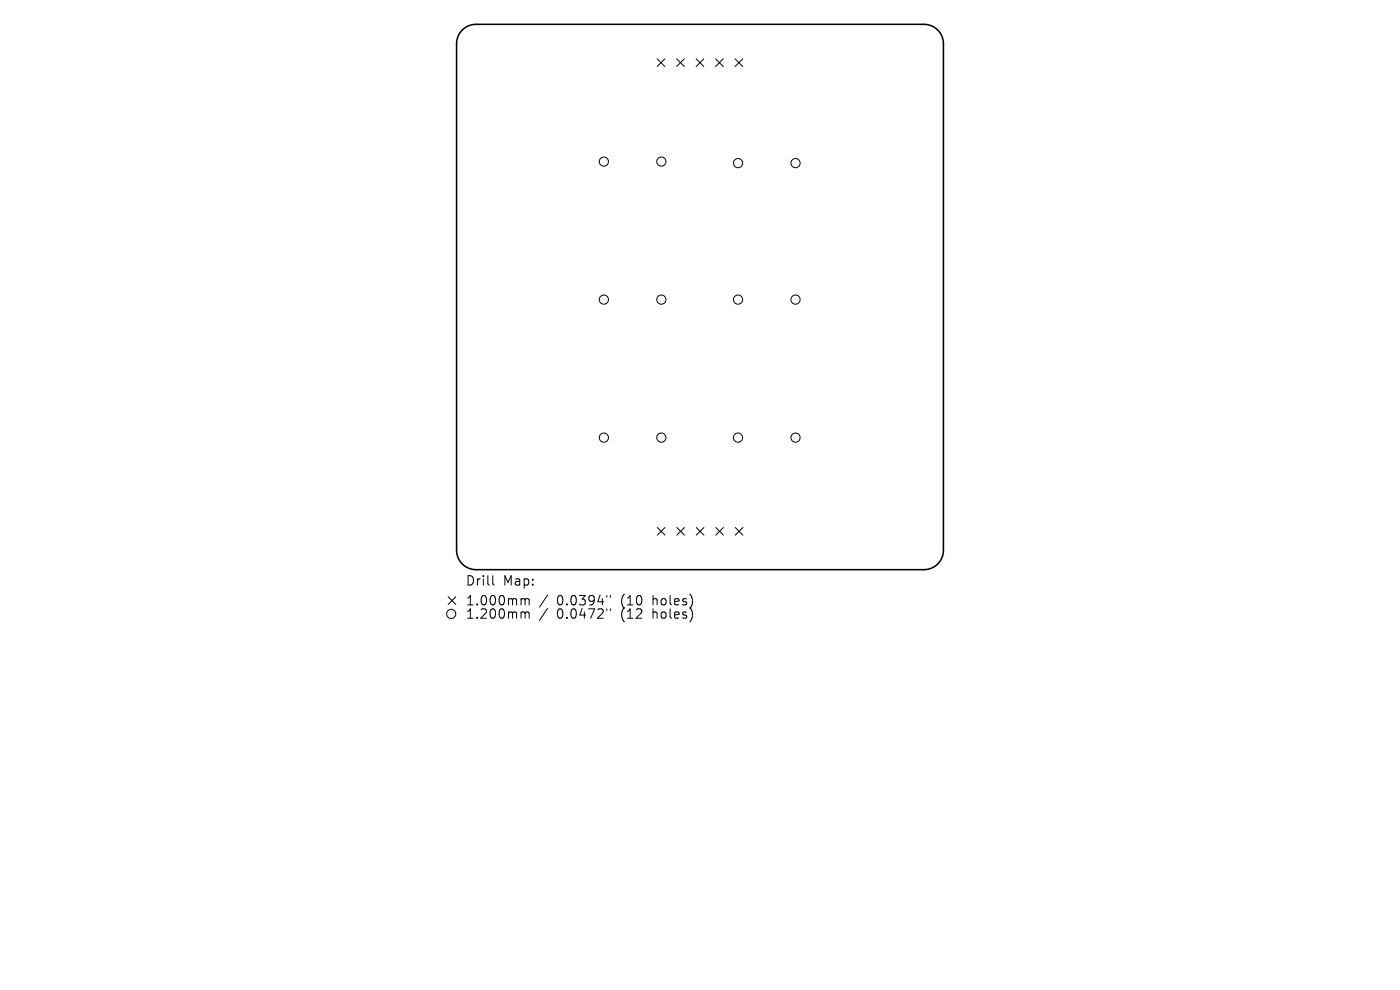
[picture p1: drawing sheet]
<svg xmlns="http://www.w3.org/2000/svg" width="297mm" height="210mm" viewBox="0 0 297 210" stroke-linecap="round" stroke-linejoin="round" font-family="sans-serif">
<defs><g id="words">
<g font-size="2.8">
<text x="98.7" y="124.5">Drill</text>
<text x="106.7" y="124.5">Map:</text>
<text x="98.7" y="128.7">1.000mm</text>
<text x="98.7" y="131.5">1.200mm</text>
<text x="118.1" y="128.7">0.0394&quot;</text>
<text x="118.1" y="131.5">0.0472&quot;</text>
<text x="131.9" y="128.7">(10</text>
<text x="131.9" y="131.5">(12</text>
<text x="138.7" y="128.7">holes)</text>
<text x="138.7" y="131.5">holes)</text>
</g>
</g></defs>
<path d="M98.1 6.4a4.1 4.1 0 0 1 2.9-1.2h95a4.1 4.1 0 0 1 4.1 4.1v107.4a4.1 4.1 0 0 1-4.1 4.1h-95a4.1 4.1 0 0 1-4.1-4.1v-107.4a4.1 4.1 0 0 1 1.2-2.9z" fill="none" stroke="#000" stroke-width=".33"/>
<g fill="none" stroke="#000" stroke-width=".21">
<path d="M139.4 12.5l1.6 1.6M141 12.5l-1.6 1.6M143.5 12.5l1.7 1.6M145.2 12.5l-1.7 1.6M147.7 12.5l1.6 1.6M149.3 12.5l-1.6 1.6M151.8 12.5l1.6 1.6M153.4 12.5l-1.6 1.6M155.9 12.5l1.7 1.6M157.6 12.5l-1.7 1.6M139.4 111.9l1.7 1.6M141.1 111.9l-1.7 1.6"/>
<path d="M143.6 111.9l1.6 1.6M145.2 111.9l-1.6 1.6M147.7 111.9l1.6 1.6M149.3 111.9l-1.6 1.6M151.8 111.9l1.7 1.6M153.5 111.9l-1.7 1.6M156 111.9l1.6 1.6M157.6 111.9l-1.6 1.6M95.1 126.6l1.6 1.6M96.7 126.6l-1.6 1.6M104.5 122.1v1.7l.3 .3M110.8 127h.3l.3 .3"/>
<path d="M110.8 129.8h.3l.3 .3M111.4 127.3l.3-.3 .5 .1 .1 1.2M111.4 127.3v1M111.4 130.1v1M111.4 130.1l.3-.3 .5 .1 .1 1.2M116.2 126.2l-1.8 2.6M116.2 129.1l-1.8 2.5M128.7 126.3v.4M128.7 129.1v.4M129.5 126.3v.4M129.5 129.1v.4"/>
<circle cx="128.1" cy="34.3" r=".98"/>
<circle cx="140.3" cy="34.3" r=".98"/>
<circle cx="156.6" cy="34.6" r=".98"/>
<circle cx="168.8" cy="34.6" r=".98"/>
<circle cx="128.1" cy="63.6" r=".98"/>
<circle cx="140.3" cy="63.6" r=".98"/>
<circle cx="156.6" cy="63.6" r=".98"/>
<circle cx="168.8" cy="63.6" r=".98"/>
<circle cx="128.1" cy="92.8" r=".98"/>
<circle cx="140.3" cy="92.8" r=".98"/>
<circle cx="156.6" cy="92.8" r=".98"/>
<circle cx="168.8" cy="92.8" r=".98"/>
<circle cx="95.7" cy="130.2" r=".98"/>
</g>
<use href="#words"/>
</svg>
